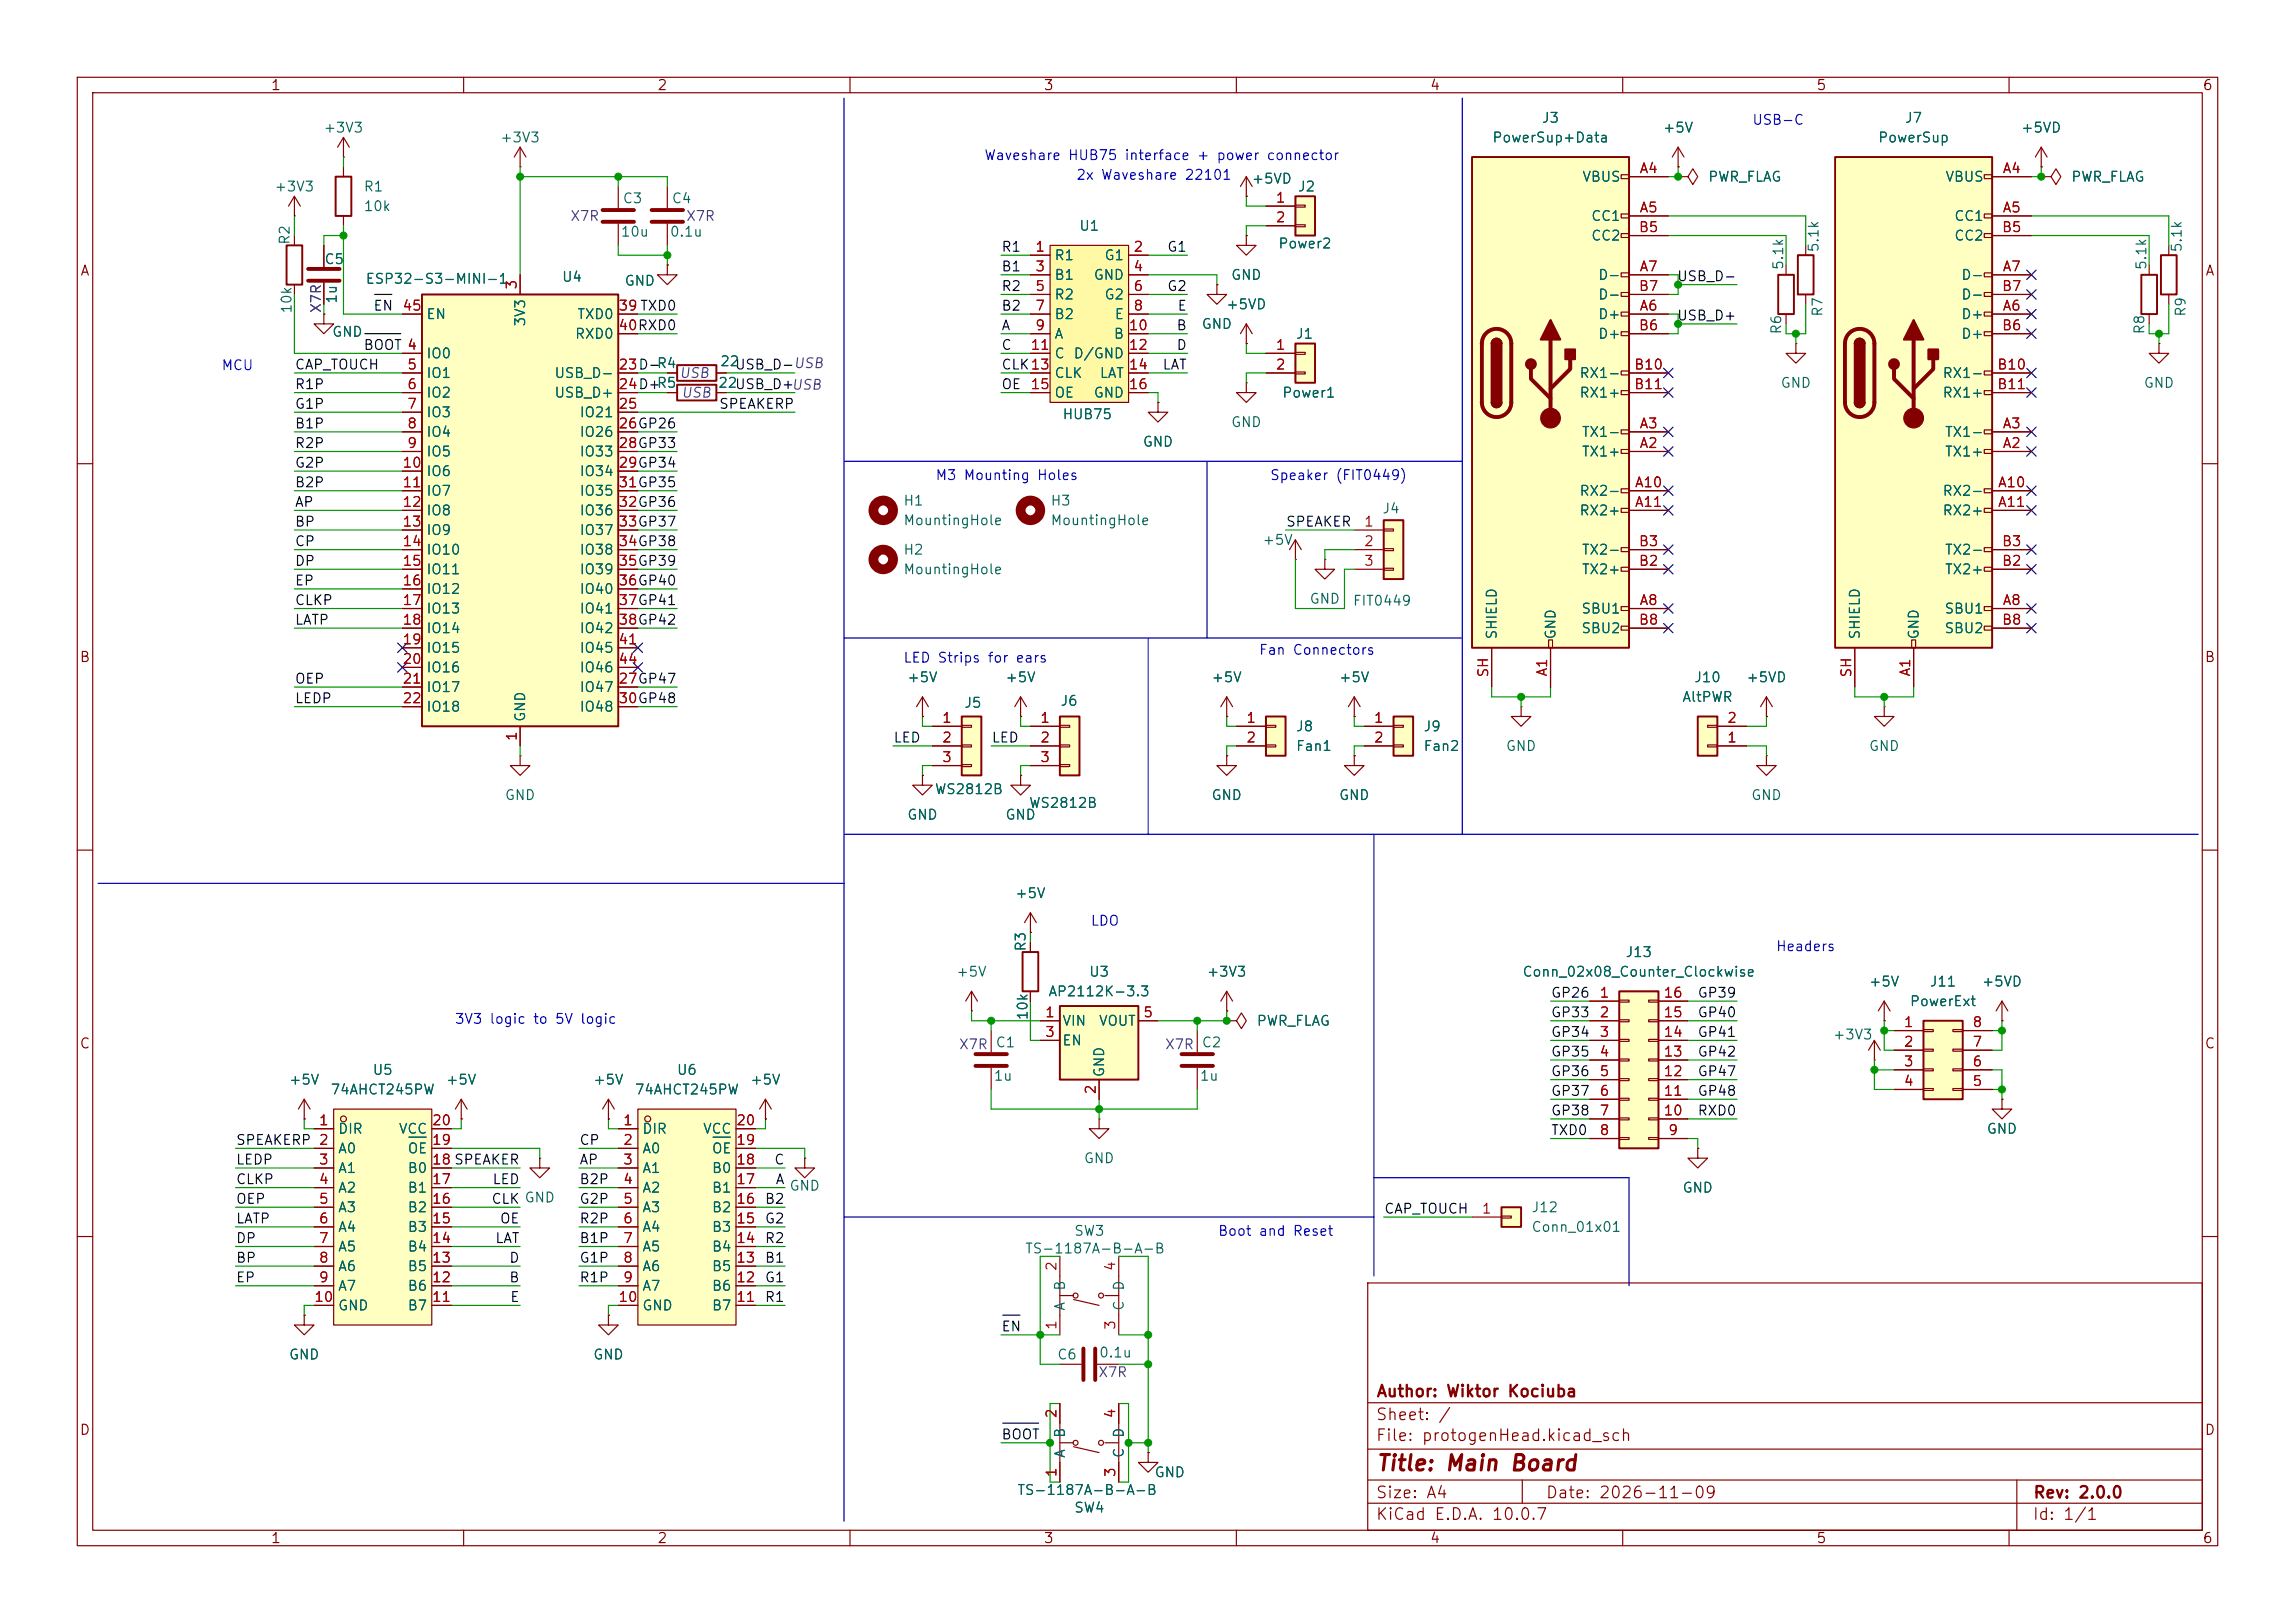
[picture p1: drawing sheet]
<svg xmlns="http://www.w3.org/2000/svg" width="297mm" height="210mm" viewBox="0 0 297 210" stroke-linecap="round" stroke-linejoin="round" font-family="sans-serif">
<defs><g id="words">
<text font-size="2" fill="#840000" x="178" y="190.8">Title: Main Board</text>
<g font-size="1.5" fill="#840000">
<text x="178" y="184.1">Sheet: /</text>
<text x="178" y="181.1">Author: Wiktor Kociuba</text>
<text x="178" y="186.8">File: protogenHead.kicad_sch</text>
<text x="178" y="197">KiCad E.D.A. 10.0.7</text>
<text x="178" y="194.2">Size: A4</text>
<text x="200" y="194.2">Date: 2026-11-09</text>
<text x="263" y="197">Id: 1/1</text>
<text x="263" y="194.2">Rev: 2.0.0</text>
</g>
<g font-size="1.3" fill="#840000">
<text x="35" y="12">1</text>
<text x="85" y="12">2</text>
<text x="135" y="12">3</text>
<text x="185" y="12">4</text>
<text x="235" y="12">5</text>
<text x="285" y="12">6</text>
<text x="10.3" y="36">A</text>
<text x="285.3" y="36">A</text>
<text x="10.2" y="86">B</text>
<text x="285.2" y="86">B</text>
<text x="10.2" y="136">C</text>
<text x="285.2" y="136">C</text>
<text x="10.2" y="186">D</text>
<text x="285.2" y="186">D</text>
<text x="35" y="200">1</text>
<text x="85" y="200">2</text>
<text x="135" y="200">3</text>
<text x="185" y="200">4</text>
<text x="235" y="200">5</text>
<text x="285" y="200">6</text>
</g>
<g font-size="1.3" fill="#006464">
<text x="41.8" y="17.5">+3V3</text>
<text x="199.4" y="16.2">J3</text>
<text x="215.1" y="17.5">+5V</text>
<text x="246.4" y="16.2">J7</text>
<text x="261.5" y="17.5">+5VD</text>
<text x="64.6" y="18.7">+3V3</text>
<text x="193" y="18.7">PowerSup+Data</text>
<text x="204.7" y="23.8">VBUS</text>
<text x="221" y="23.8">PWR_FLAG</text>
<text x="243" y="18.7">PowerSup</text>
<text x="251.7" y="23.8">VBUS</text>
<text x="268" y="23.8">PWR_FLAG</text>
<text x="35.4" y="25.1">+3V3</text>
<text x="47" y="25.1">R1</text>
<text x="47" y="27.6">10k</text>
<text x="80.5" y="26.6">C3</text>
<text x="86.9" y="26.6">C4</text>
<text x="161.9" y="24.1">+5VD</text>
<text x="167.9" y="25.1">J2</text>
<text x="205.8" y="28.9">CC1</text>
<text x="252.8" y="28.9">CC1</text>
<text x="37.8" y="31.8" transform="rotate(-90 37.8 31.8)">R2</text>
<text x="41.9" y="34.5">C5</text>
<text x="80.2" y="30.9">10u</text>
<text x="86.6" y="30.9">0.1u</text>
<text x="136.4" y="34">R1</text>
<text x="139.6" y="30.2">U1</text>
<text x="142.8" y="34">G1</text>
<text x="165.3" y="32.5">Power2</text>
<text x="205.8" y="31.4">CC2</text>
<text x="231.1" y="35" transform="rotate(-90 231.1 35)">5.1k</text>
<text x="235.7" y="32.7" transform="rotate(-90 235.7 32.7)">5.1k</text>
<text x="252.8" y="31.4">CC2</text>
<text x="278.1" y="35" transform="rotate(-90 278.1 35)">5.1k</text>
<text x="282.6" y="32.7" transform="rotate(-90 282.6 32.7)">5.1k</text>
<text x="38" y="40.7" transform="rotate(-90 38 40.7)">10k</text>
<text x="43.9" y="39.4" transform="rotate(-90 43.9 39.4)">1u</text>
<text x="47.2" y="37">ESP32-S3-MINI-1</text>
<text x="55.1" y="41.6">EN</text>
<text x="72.6" y="36.8">U4</text>
<text x="74.6" y="41.6">TXD0</text>
<text x="80.7" y="37.3">GND</text>
<text x="136.4" y="36.5">B1</text>
<text x="136.4" y="39.1">R2</text>
<text x="136.4" y="41.6">B2</text>
<text x="141.4" y="36.5">GND</text>
<text x="142.8" y="39.1">G2</text>
<text x="144.2" y="41.6">E</text>
<text x="158.6" y="40.3">+5VD</text>
<text x="159.2" y="36.5">GND</text>
<text x="206.7" y="41.6">D+</text>
<text x="206.7" y="36.5">D-</text>
<text x="206.7" y="39.1">D-</text>
<text x="236.2" y="41.1" transform="rotate(-90 236.2 41.1)">R7</text>
<text x="253.7" y="41.6">D+</text>
<text x="253.7" y="36.5">D-</text>
<text x="253.7" y="39.1">D-</text>
<text x="283.2" y="41.1" transform="rotate(-90 283.2 41.1)">R9</text>
<text x="42.9" y="43.9">GND</text>
<text x="55.1" y="46.7">IO0</text>
<text x="68.3" y="42.3" transform="rotate(-90 68.3 42.3)">3V3</text>
<text x="74.3" y="44.1">RXD0</text>
<text x="84.9" y="48">R4</text>
<text x="93.1" y="47.7">22</text>
<text x="136.4" y="44.1">A</text>
<text x="136.4" y="46.7">C</text>
<text x="138.8" y="46.7">D/GND</text>
<text x="144" y="44.1">B</text>
<text x="155.4" y="42.9">GND</text>
<text x="167.6" y="44.1">J1</text>
<text x="206.7" y="44.1">D+</text>
<text x="230.8" y="43.4" transform="rotate(-90 230.8 43.4)">R6</text>
<text x="253.7" y="44.1">D+</text>
<text x="277.8" y="43.4" transform="rotate(-90 277.8 43.4)">R8</text>
<text x="55.1" y="49.2">IO1</text>
<text x="55.1" y="51.8">IO2</text>
<text x="71.7" y="49.2">USB_D-</text>
<text x="71.7" y="51.8">USB_D+</text>
<text x="84.9" y="50.5">R5</text>
<text x="92.8" y="50.5">22USB_D+USB</text>
<text x="92.8" y="50.5">22</text>
<text x="136.4" y="49.2">CLK</text>
<text x="136.4" y="51.8">OE</text>
<text x="141.4" y="51.8">GND</text>
<text x="142.2" y="49.2">LAT</text>
<text x="165.8" y="51.8">Power1</text>
<text x="204.3" y="49.2">RX1-</text>
<text x="204.3" y="51.8">RX1+</text>
<text x="230.3" y="50.5">GND</text>
<text x="251.3" y="49.2">RX1-</text>
<text x="251.3" y="51.8">RX1+</text>
<text x="277.3" y="50.5">GND</text>
<text x="55.1" y="54.3">IO3</text>
<text x="55.1" y="56.8">IO4</text>
<text x="55.1" y="59.4">IO5</text>
<text x="74.9" y="54.3">IO21</text>
<text x="74.9" y="56.8">IO26</text>
<text x="74.9" y="59.4">IO33</text>
<text x="137.4" y="54.6">HUB75</text>
<text x="147.8" y="58.1">GND</text>
<text x="159.2" y="55.6">GND</text>
<text x="204.6" y="59.4">TX1+</text>
<text x="204.6" y="56.8">TX1-</text>
<text x="251.6" y="59.4">TX1+</text>
<text x="251.6" y="56.8">TX1-</text>
<text x="55.1" y="61.9">IO6</text>
<text x="55.1" y="64.5">IO7</text>
<text x="74.9" y="61.9">IO34</text>
<text x="74.9" y="64.5">IO35</text>
<text x="116.8" y="65.7">H1</text>
<text x="135.9" y="65.7">H3</text>
<text x="204.3" y="64.5">RX2-</text>
<text x="251.3" y="64.5">RX2-</text>
<text x="55.1" y="67">IO8</text>
<text x="55.1" y="69.5">IO9</text>
<text x="74.9" y="67">IO36</text>
<text x="74.9" y="69.5">IO37</text>
<text x="116.8" y="68.3">MountingHole</text>
<text x="135.9" y="68.3">MountingHole</text>
<text x="163.3" y="70.8">+5V</text>
<text x="178.8" y="66.7">J4</text>
<text x="204.3" y="67">RX2+</text>
<text x="251.3" y="67">RX2+</text>
<text x="55.1" y="72.1">IO10</text>
<text x="55.1" y="74.6">IO11</text>
<text x="55.1" y="77.2">IO12</text>
<text x="74.9" y="72.1">IO38</text>
<text x="74.9" y="74.6">IO39</text>
<text x="74.9" y="77.2">IO40</text>
<text x="116.8" y="72.1">H2</text>
<text x="116.8" y="74.6">MountingHole</text>
<text x="204.6" y="74.6">TX2+</text>
<text x="204.6" y="72.1">TX2-</text>
<text x="251.6" y="74.6">TX2+</text>
<text x="251.6" y="72.1">TX2-</text>
<text x="55.1" y="79.7">IO13</text>
<text x="55.1" y="82.2">IO14</text>
<text x="74.9" y="79.7">IO41</text>
<text x="74.9" y="82.2">IO42</text>
<text x="169.4" y="78.4">GND</text>
<text x="175" y="78.7">FIT0449</text>
<text x="194" y="82.8" transform="rotate(-90 194 82.8)">SHIELD</text>
<text x="201.6" y="82.8" transform="rotate(-90 201.6 82.8)">GND</text>
<text x="204.6" y="79.7">SBU1</text>
<text x="204.6" y="82.2">SBU2</text>
<text x="241" y="82.8" transform="rotate(-90 241 82.8)">SHIELD</text>
<text x="248.6" y="82.8" transform="rotate(-90 248.6 82.8)">GND</text>
<text x="251.5" y="79.7">SBU1</text>
<text x="251.5" y="82.2">SBU2</text>
<text x="55.1" y="84.8">IO15</text>
<text x="55.1" y="87.3">IO16</text>
<text x="55.1" y="89.9">IO17</text>
<text x="74.9" y="89.9">IO47</text>
<text x="74.9" y="84.8">IO45</text>
<text x="74.9" y="87.3">IO46</text>
<text x="117.3" y="88.6">+5V</text>
<text x="130" y="88.6">+5V</text>
<text x="156.7" y="88.6">+5V</text>
<text x="173.2" y="88.6">+5V</text>
<text x="219.2" y="88.6">J10</text>
<text x="225.9" y="88.6">+5VD</text>
<text x="55.1" y="92.4">IO18</text>
<text x="68.3" y="93.5" transform="rotate(-90 68.3 93.5)">GND</text>
<text x="74.9" y="92.4">IO48</text>
<text x="124.7" y="91.9">J5</text>
<text x="137.1" y="91.6">J6</text>
<text x="167.6" y="94.9">J8</text>
<text x="184.1" y="94.9">J9</text>
<text x="217.6" y="91.1">AltPWR</text>
<text x="167.6" y="97.5">Fan1</text>
<text x="184.1" y="97.5">Fan2</text>
<text x="194.8" y="97.5">GND</text>
<text x="241.8" y="97.5">GND</text>
<text x="65.2" y="103.8">GND</text>
<text x="117.3" y="106.4">GND</text>
<text x="120.9" y="103.1">WS2812B</text>
<text x="130" y="106.4">GND</text>
<text x="133.1" y="104.8">WS2812B</text>
<text x="156.7" y="103.8">GND</text>
<text x="173.2" y="103.8">GND</text>
<text x="226.5" y="103.8">GND</text>
<text x="131.3" y="116.5">+5V</text>
<text x="133" y="123.2" transform="rotate(-90 133 123.2)">R3</text>
<text x="210.3" y="124.2">J13</text>
<text x="123.7" y="126.7">+5V</text>
<text x="135.6" y="129.2">AP2112K-3.3</text>
<text x="140.8" y="126.7">U3</text>
<text x="156.1" y="126.7">+3V3</text>
<text x="196.9" y="126.7">Conn_02x08_Counter_Clockwise</text>
<text x="241.8" y="128">+5V</text>
<text x="247.1" y="130.5">PowerExt</text>
<text x="249.6" y="128">J11</text>
<text x="256.4" y="128">+5VD</text>
<text x="128.8" y="135.8">C1</text>
<text x="133.3" y="132.1" transform="rotate(-90 133.3 132.1)">10k</text>
<text x="137.4" y="133">VIN</text>
<text x="137.4" y="135.6">EN</text>
<text x="142.1" y="133">VOUT</text>
<text x="155.4" y="135.8">C2</text>
<text x="162.5" y="133">PWR_FLAG</text>
<text x="237.1" y="134.8">+3V3</text>
<text x="37.3" y="140.7">+5V</text>
<text x="42.7" y="141.9">74AHCT245PW</text>
<text x="48.1" y="139.4">U5</text>
<text x="57.6" y="140.7">+5V</text>
<text x="76.7" y="140.7">+5V</text>
<text x="82.1" y="141.9">74AHCT245PW</text>
<text x="87.5" y="139.4">U6</text>
<text x="97" y="140.7">+5V</text>
<text x="128.5" y="140.2">1u</text>
<text x="143.2" y="139.5" transform="rotate(-90 143.2 139.5)">GND</text>
<text x="155.2" y="140.2">1u</text>
<text x="43.7" y="147">DIR</text>
<text x="43.7" y="149.6">A0</text>
<text x="51.5" y="147">VCC</text>
<text x="52.7" y="149.6">OE</text>
<text x="83" y="147">DIR</text>
<text x="83" y="149.6">A0</text>
<text x="90.9" y="147">VCC</text>
<text x="92" y="149.6">OE</text>
<text x="257" y="147">GND</text>
<text x="43.7" y="152.1">A1</text>
<text x="43.7" y="154.6">A2</text>
<text x="52.7" y="154.6">B1</text>
<text x="52.7" y="152.1">B0</text>
<text x="83" y="152.1">A1</text>
<text x="83" y="154.6">A2</text>
<text x="92" y="154.6">B1</text>
<text x="92" y="152.1">B0</text>
<text x="102.1" y="154.4">GND</text>
<text x="140.2" y="150.8">GND</text>
<text x="217.6" y="154.6">GND</text>
<text x="43.7" y="157.2">A3</text>
<text x="43.7" y="159.7">A4</text>
<text x="52.7" y="159.7">B3</text>
<text x="52.7" y="157.2">B2</text>
<text x="83" y="157.2">A3</text>
<text x="83" y="159.7">A4</text>
<text x="92" y="159.7">B3</text>
<text x="92" y="157.2">B2</text>
<text x="138.9" y="160.2">SW3</text>
<text x="198.1" y="157.2">J12</text>
<text x="198.1" y="159.7">Conn_01x01</text>
<text x="43.7" y="162.3">A5</text>
<text x="43.7" y="164.8">A6</text>
<text x="43.7" y="167.3">A7</text>
<text x="52.7" y="167.3">B6</text>
<text x="52.7" y="164.8">B5</text>
<text x="52.7" y="162.3">B4</text>
<text x="83" y="162.3">A5</text>
<text x="83" y="164.8">A6</text>
<text x="83" y="167.3">A7</text>
<text x="92" y="167.3">B6</text>
<text x="92" y="164.8">B5</text>
<text x="92" y="162.3">B4</text>
<text x="132.6" y="162.5">TS-1187A-B-A-B</text>
<text x="138.1" y="167.1" transform="rotate(-90 138.1 167.1)">B</text>
<text x="145.7" y="167.1" transform="rotate(-90 145.7 167.1)">D</text>
<text x="43.7" y="169.9">GND</text>
<text x="52.7" y="169.9">B7</text>
<text x="83" y="169.9">GND</text>
<text x="92" y="169.9">B7</text>
<text x="138.1" y="169.7" transform="rotate(-90 138.1 169.7)">A</text>
<text x="145.7" y="169.7" transform="rotate(-90 145.7 169.7)">C</text>
<text x="37.3" y="176.2">GND</text>
<text x="76.7" y="176.2">GND</text>
<text x="136.7" y="176.2">C6</text>
<text x="142.1" y="176">0.1u</text>
<text x="138.1" y="188.7" transform="rotate(-90 138.1 188.7)">A</text>
<text x="138.1" y="186.2" transform="rotate(-90 138.1 186.2)">B</text>
<text x="145.7" y="188.7" transform="rotate(-90 145.7 188.7)">C</text>
<text x="145.7" y="186.2" transform="rotate(-90 145.7 186.2)">D</text>
<text x="149.3" y="191.5">GND</text>
<text x="131.6" y="193.7">TS-1187A-B-A-B</text>
<text x="138.9" y="196">SW4</text>
</g>
<g font-size="1.3" fill="#0000c2">
<text x="226.7" y="16.5">USB-C</text>
<text x="127.3" y="21">Waveshare HUB75 interface + power connector</text>
<text x="139.2" y="23.6">2x Waveshare 22101</text>
<text x="28.6" y="48.2">MCU</text>
<text x="121" y="62.4">M3 Mounting Holes</text>
<text x="164.3" y="62.4">Speaker (FIT0449)</text>
<text x="116.8" y="86.1">LED Strips for ears</text>
<text x="162.8" y="85">Fan Connectors</text>
<text x="141.1" y="120.1">LDO</text>
<text x="229.7" y="123.4">Headers</text>
<text x="58.8" y="132.8">3V3 logic to 5V logic</text>
<text x="157.5" y="160.2">Boot and Reset</text>
</g>
<g font-size="1.3" fill="#a90000">
<text x="212.1" y="22.7">A4</text>
<text x="259.1" y="22.7">A4</text>
<text x="165" y="26.5">1</text>
<text x="165" y="29.1">2</text>
<text x="212.1" y="27.8">A5</text>
<text x="259.1" y="27.8">A5</text>
<text x="133.9" y="32.9">1</text>
<text x="133.9" y="35.4">3</text>
<text x="146.6" y="32.9">2</text>
<text x="146.6" y="35.4">4</text>
<text x="212" y="30.3">B5</text>
<text x="212.1" y="35.4">A7</text>
<text x="259" y="30.3">B5</text>
<text x="259.1" y="35.4">A7</text>
<text x="52" y="40.5">45</text>
<text x="67.2" y="37.6" transform="rotate(-90 67.2 37.6)">3</text>
<text x="79.9" y="40.5">39TXD0</text>
<text x="79.9" y="40.5">39</text>
<text x="133.9" y="38">5</text>
<text x="133.9" y="40.5">7</text>
<text x="146.6" y="38">6</text>
<text x="146.6" y="40.5">8</text>
<text x="212" y="38">B7</text>
<text x="212.1" y="40.5">A6</text>
<text x="259" y="38">B7</text>
<text x="259.1" y="40.5">A6</text>
<text x="52.6" y="45.6">4</text>
<text x="79.9" y="43">40RXD0</text>
<text x="79.9" y="43">40</text>
<text x="133.3" y="45.6">11</text>
<text x="133.9" y="43">9</text>
<text x="146" y="43">10</text>
<text x="146" y="45.6">12</text>
<text x="165" y="45.6">1</text>
<text x="212" y="43">B6</text>
<text x="259" y="43">B6</text>
<text x="52.6" y="48.1">5</text>
<text x="52.6" y="50.7">6</text>
<text x="52.6" y="53.2">7</text>
<text x="79.9" y="48.1">23D-</text>
<text x="79.9" y="50.7">24D+</text>
<text x="79.9" y="53.2">25</text>
<text x="79.9" y="48.1">23</text>
<text x="79.9" y="50.7">24</text>
<text x="133.3" y="50.7">15</text>
<text x="133.3" y="48.1">13</text>
<text x="146" y="48.1">14</text>
<text x="146" y="50.7">16</text>
<text x="165" y="48.1">2</text>
<text x="211.4" y="48.1">B10</text>
<text x="211.4" y="50.7">B11</text>
<text x="258.4" y="48.1">B10</text>
<text x="258.4" y="50.7">B11</text>
<text x="52.6" y="55.7">8</text>
<text x="52.6" y="58.3">9</text>
<text x="79.9" y="55.7">26GP26</text>
<text x="79.9" y="58.3">28GP33</text>
<text x="79.9" y="55.7">26</text>
<text x="79.9" y="58.3">28</text>
<text x="212.1" y="58.3">A2</text>
<text x="212.1" y="55.7">A3</text>
<text x="259.1" y="58.3">A2</text>
<text x="259.1" y="55.7">A3</text>
<text x="52" y="60.8">10</text>
<text x="52" y="63.4">11</text>
<text x="52" y="65.9">12</text>
<text x="79.9" y="60.8">29GP34</text>
<text x="79.9" y="63.4">31GP35</text>
<text x="79.9" y="65.9">32GP36</text>
<text x="79.9" y="60.8">29</text>
<text x="79.9" y="63.4">31</text>
<text x="79.9" y="65.9">32</text>
<text x="211.5" y="63.4">A10</text>
<text x="211.5" y="65.9">A11</text>
<text x="258.5" y="63.4">A10</text>
<text x="258.5" y="65.9">A11</text>
<text x="52" y="68.4">13</text>
<text x="52" y="71">14</text>
<text x="79.9" y="68.4">33GP37</text>
<text x="79.9" y="71">34GP38</text>
<text x="79.9" y="68.4">33</text>
<text x="79.9" y="71">34</text>
<text x="176.4" y="68.4">1</text>
<text x="176.4" y="71">2</text>
<text x="212" y="71">B3</text>
<text x="259" y="71">B3</text>
<text x="52" y="73.5">15</text>
<text x="52" y="76.1">16</text>
<text x="79.9" y="73.5">35GP39</text>
<text x="79.9" y="76.1">36GP40</text>
<text x="79.9" y="73.5">35</text>
<text x="79.9" y="76.1">36</text>
<text x="176.4" y="73.5">3</text>
<text x="212" y="73.5">B2</text>
<text x="259" y="73.5">B2</text>
<text x="52" y="78.6">17</text>
<text x="52" y="81.1">18</text>
<text x="52" y="83.7">19</text>
<text x="79.9" y="78.6">37GP41</text>
<text x="79.9" y="81.1">38GP42</text>
<text x="79.9" y="83.7">41</text>
<text x="79.9" y="78.6">37</text>
<text x="79.9" y="81.1">38</text>
<text x="212" y="81.1">B8</text>
<text x="212.1" y="78.6">A8</text>
<text x="259" y="81.1">B8</text>
<text x="259.1" y="78.6">A8</text>
<text x="52" y="86.2">20</text>
<text x="52" y="88.8">21</text>
<text x="79.9" y="88.8">27GP47</text>
<text x="79.9" y="86.2">44</text>
<text x="79.9" y="88.8">27</text>
<text x="192.9" y="87.8" transform="rotate(-90 192.9 87.8)">SH</text>
<text x="200.5" y="87.6" transform="rotate(-90 200.5 87.6)">A1</text>
<text x="239.9" y="87.8" transform="rotate(-90 239.9 87.8)">SH</text>
<text x="247.5" y="87.6" transform="rotate(-90 247.5 87.6)">A1</text>
<text x="52" y="91.3">22</text>
<text x="67.2" y="96" transform="rotate(-90 67.2 96)">1</text>
<text x="79.9" y="91.3">30GP48</text>
<text x="79.9" y="91.3">30</text>
<text x="121.8" y="93.8">1</text>
<text x="134.5" y="93.8">1</text>
<text x="161.2" y="93.8">1</text>
<text x="177.7" y="93.8">1</text>
<text x="223.4" y="93.8">2</text>
<text x="121.8" y="96.4">2</text>
<text x="121.8" y="98.9">3</text>
<text x="134.5" y="96.4">2</text>
<text x="134.5" y="98.9">3</text>
<text x="161.2" y="96.4">2</text>
<text x="177.7" y="96.4">2</text>
<text x="223.4" y="96.4">1</text>
<text x="135.2" y="131.9">1</text>
<text x="147.9" y="131.9">5</text>
<text x="206.9" y="129.4">1</text>
<text x="206.9" y="131.9">2</text>
<text x="215.2" y="131.9">15</text>
<text x="215.2" y="129.4">16</text>
<text x="135.2" y="134.5">3</text>
<text x="206.9" y="134.5">3</text>
<text x="206.9" y="137">4</text>
<text x="215.2" y="137">13</text>
<text x="215.2" y="134.5">14</text>
<text x="246.3" y="133.2">1</text>
<text x="246.3" y="135.8">2</text>
<text x="255.2" y="135.8">7</text>
<text x="255.2" y="133.2">8</text>
<text x="142.1" y="141.7" transform="rotate(-90 142.1 141.7)">2</text>
<text x="206.9" y="139.6">5</text>
<text x="206.9" y="142.1">6</text>
<text x="215.2" y="142.1">11</text>
<text x="215.2" y="139.6">12</text>
<text x="246.3" y="138.3">3</text>
<text x="246.3" y="140.8">4</text>
<text x="255.2" y="140.8">5</text>
<text x="255.2" y="138.3">6</text>
<text x="41.2" y="145.9">1</text>
<text x="41.2" y="148.5">2</text>
<text x="55.8" y="148.5">19</text>
<text x="55.8" y="145.9">20</text>
<text x="80.5" y="145.9">1</text>
<text x="80.5" y="148.5">2</text>
<text x="95.2" y="148.5">19</text>
<text x="95.2" y="145.9">20</text>
<text x="206.9" y="144.6">7</text>
<text x="206.9" y="147.2">8</text>
<text x="215.2" y="144.6">10</text>
<text x="215.8" y="147.2">9</text>
<text x="41.2" y="151">3</text>
<text x="41.2" y="153.5">4</text>
<text x="55.8" y="153.5">17</text>
<text x="55.8" y="151">18 SPEAKER</text>
<text x="55.8" y="151">18</text>
<text x="80.5" y="151">3</text>
<text x="80.5" y="153.5">4</text>
<text x="95.2" y="153.5">17</text>
<text x="95.2" y="151">18</text>
<text x="41.2" y="156.1">5</text>
<text x="41.2" y="158.6">6</text>
<text x="41.2" y="161.2">7</text>
<text x="55.8" y="161.2">14</text>
<text x="55.8" y="158.6">15</text>
<text x="55.8" y="156.1">16</text>
<text x="80.5" y="156.1">5</text>
<text x="80.5" y="158.6">6</text>
<text x="80.5" y="161.2">7</text>
<text x="95.2" y="161.2">14</text>
<text x="95.2" y="158.6">15</text>
<text x="95.2" y="156.1">16</text>
<text x="191.7" y="157.3">1</text>
<text x="41.2" y="163.7">8</text>
<text x="41.2" y="166.2">9</text>
<text x="55.8" y="166.2">12</text>
<text x="55.8" y="163.7">13</text>
<text x="80.5" y="163.7">8</text>
<text x="80.5" y="166.2">9</text>
<text x="95.2" y="166.2">12</text>
<text x="95.2" y="163.7">13</text>
<text x="137" y="164.6" transform="rotate(-90 137 164.6)">2</text>
<text x="144.6" y="164.6" transform="rotate(-90 144.6 164.6)">4</text>
<text x="40.6" y="168.8">10</text>
<text x="55.8" y="168.8">11</text>
<text x="79.9" y="168.8">10</text>
<text x="95.2" y="168.8">11</text>
<text x="137" y="172.2" transform="rotate(-90 137 172.2)">1</text>
<text x="144.6" y="172.2" transform="rotate(-90 144.6 172.2)">3</text>
<text x="137" y="183.6" transform="rotate(-90 137 183.6)">2</text>
<text x="144.6" y="183.6" transform="rotate(-90 144.6 183.6)">4</text>
<text x="137" y="191.2" transform="rotate(-90 137 191.2)">1</text>
<text x="144.6" y="191.2" transform="rotate(-90 144.6 191.2)">3</text>
</g>
<g font-size="1.3" fill="#840084">
<text x="73.7" y="28.9">X7R</text>
<text x="88.7" y="28.9">X7R</text>
<text x="41.9" y="40.6" transform="rotate(-90 41.9 40.6)">X7R</text>
<text x="87.8" y="49.2">USB</text>
<text x="88.1" y="51.8">USB</text>
<text x="124" y="136.1">X7R</text>
<text x="150.7" y="136.1">X7R</text>
<text x="142" y="178.5">X7R</text>
</g>
<g font-size="1.3" fill="#0f0f0f">
<text x="129.5" y="35.4">B1</text>
<text x="129.5" y="32.9">R1</text>
<text x="151" y="32.9">G1</text>
<text x="48.2" y="40.5">EN</text>
<text x="129.5" y="38">R2</text>
<text x="129.5" y="40.5">B2</text>
<text x="151" y="38">G2</text>
<text x="152.3" y="40.5">E</text>
<text x="216.9" y="36.7">USB_D-</text>
<text x="216.9" y="41.8">USB_D+</text>
<text x="47" y="45.6">BOOT 4</text>
<text x="129.5" y="43.1">A</text>
<text x="129.5" y="45.6">C</text>
<text x="152.2" y="45.6">D</text>
<text x="152.2" y="43.1">B</text>
<text x="38.1" y="53.2">G1P</text>
<text x="38.1" y="48.1">CAP_TOUCH</text>
<text x="38.1" y="50.7">R1P</text>
<text x="93" y="53.2">SPEAKERP</text>
<text x="95" y="48.1">USB_D-USB</text>
<text x="129.5" y="48.1">CLK13</text>
<text x="129.5" y="50.7">OE</text>
<text x="150.4" y="48.1">LAT</text>
<text x="38.1" y="55.8">B1P</text>
<text x="38.1" y="58.3">R2P</text>
<text x="38.1" y="60.8">G2P</text>
<text x="38.1" y="65.9">AP</text>
<text x="38.1" y="63.4">B2P</text>
<text x="38.1" y="71">CP</text>
<text x="38.1" y="68.5">BP</text>
<text x="166.3" y="68.5">SPEAKER</text>
<text x="38.1" y="76.1">EP</text>
<text x="38.1" y="73.5">DP</text>
<text x="38.1" y="81.2">LATP</text>
<text x="38.1" y="78.6">CLKP</text>
<text x="38.1" y="88.8">OEP</text>
<text x="38.1" y="91.3">LEDP</text>
<text x="115.5" y="96.4">LED</text>
<text x="128.2" y="96.4">LED</text>
<text x="200.6" y="129.4">GP26</text>
<text x="200.6" y="132">GP33</text>
<text x="219.6" y="129.4">GP39</text>
<text x="219.6" y="132">GP40</text>
<text x="200.6" y="137">GP35</text>
<text x="200.6" y="134.5">GP34</text>
<text x="219.6" y="137">GP42</text>
<text x="219.6" y="134.5">GP41</text>
<text x="200.6" y="139.6">GP36</text>
<text x="200.6" y="142.1">GP37</text>
<text x="219.6" y="139.6">GP47</text>
<text x="219.6" y="142.1">GP48</text>
<text x="30.5" y="148.5">SPEAKERP 2</text>
<text x="74.9" y="148.5">CP</text>
<text x="200.6" y="147.2">TXD0</text>
<text x="200.6" y="144.7">GP38</text>
<text x="219.6" y="144.7">RXD0</text>
<text x="30.5" y="151">LEDP</text>
<text x="30.5" y="153.5">CLKP</text>
<text x="63.6" y="153.5">LED</text>
<text x="74.9" y="153.5">B2P</text>
<text x="74.9" y="151">AP</text>
<text x="100.1" y="151">C</text>
<text x="100.3" y="153.5">A</text>
<text x="30.5" y="158.6">LATP</text>
<text x="30.5" y="161.2">DP</text>
<text x="30.5" y="156.1">OEP</text>
<text x="63.5" y="156.1">CLK GND</text>
<text x="64" y="161.2">LAT</text>
<text x="64.6" y="158.6">OE</text>
<text x="74.9" y="158.6">R2P</text>
<text x="74.9" y="156.1">G2P</text>
<text x="74.9" y="161.2">B1P</text>
<text x="98.9" y="158.6">G2</text>
<text x="98.9" y="161.2">R2</text>
<text x="98.9" y="156.1">B2</text>
<text x="179" y="157.4">CAP_TOUCH</text>
<text x="30.5" y="166.2">EP</text>
<text x="30.5" y="163.7">BP</text>
<text x="65.8" y="163.7">D</text>
<text x="65.8" y="166.2">B</text>
<text x="74.9" y="166.2">R1P</text>
<text x="74.9" y="163.7">G1P</text>
<text x="98.9" y="163.7">B1</text>
<text x="98.9" y="166.2">G1</text>
<text x="65.9" y="168.8">E</text>
<text x="98.9" y="168.8">R1</text>
<text x="129.5" y="172.6">EN</text>
<text x="129.5" y="186.6">BOOT</text>
</g>
</g></defs>
<g fill="none" stroke="#840000" stroke-width=".15">
<path d="M10 10h277v190h-277zM12 12h273v186h-273zM60 10v2M110 10v2M160 10v2M210 10v2M260 10v2M161.3 49.5v1.3h1.3l-1.3 1.3-1.3-1.3h1.3M161.3 49.5h.1M10 60h2M285 60h2M10 110h2"/>
<path d="M285 110h2M10 160h2M177 166h108v32h-108zM285 160h2M60 198v2M110 198v2M160 198v2M177 194.5h108M177 191.5h108M177 187.5h108M177 181.5h108M197 191.5v3"/>
<path d="M210 198v2M260 198v2M261 191.5v6.5"/>
</g>
<path d="M137.2 92.7h2.5v7.6h-2.5z" fill="#ffffc2"/>
<path d="M137.2 92.7h2.5v7.6h-2.5z" fill="none" stroke="#840000" stroke-width=".25"/>
<g fill="none" stroke="#840000" stroke-width=".15">
<path d="M119.4 92.7h.1M119.4 90.2l-.8 1.2M119.4 90.2l.7 1.2M119.4 90.2v2.5M132.1 92.7h.1M132.1 90.2l-.8 1.2M132.1 90.2l.7 1.2M132.1 90.2v2.5M133.3 94h3.9M133.3 96.5h3.9M133.3 99.1h3.9M137.2 93.9h1.2v.2h-1.2z"/>
<path d="M137.2 96.4h1.2v.2h-1.2zM137.2 98.9h1.2v.3h-1.2z"/>
</g>
<path d="M124.5 92.7h2.5v7.6h-2.5z" fill="#ffffc2"/>
<path d="M124.5 92.7h2.5v7.6h-2.5z" fill="none" stroke="#840000" stroke-width=".25"/>
<path d="M161.3 30.5v1.3h1.3l-1.3 1.2-1.3-1.2h1.3M161.3 30.5h.1M120.6 94h3.9M120.6 96.5h3.9M120.6 99.1h3.9M124.5 93.9h1.2v.2h-1.2zM124.5 96.4h1.2v.2h-1.2zM124.5 98.9h1.2v.3h-1.2z" fill="none" stroke="#840000" stroke-width=".15"/>
<path d="M179.1 67.3h2.5v7.6h-2.5z" fill="#ffffc2"/>
<path d="M179.1 67.3h2.5v7.6h-2.5z" fill="none" stroke="#840000" stroke-width=".25"/>
<g fill="none" stroke="#840000" stroke-width=".15">
<path d="M161.3 25.4h.1M161.3 22.9l-.8 1.2M161.3 22.9l.8 1.2M161.3 22.9v2.5M167.6 72.4h.1M167.6 69.9l-.7 1.2M167.6 69.9l.8 1.2M167.6 69.9v2.5M175.3 68.6h3.8M175.3 71.1h3.8M175.3 73.7h3.8M179.1 68.5h1.2v.2h-1.2z"/>
<path d="M179.1 71h1.2v.2h-1.2zM179.1 73.5h1.2v.3h-1.2z"/>
</g>
<path d="M167.6 25.4h2.6v5.1h-2.6z" fill="#ffffc2"/>
<path d="M167.6 25.4h2.6v5.1h-2.6z" fill="none" stroke="#840000" stroke-width=".25"/>
<g fill="none" stroke="#840000" stroke-width=".15">
<path d="M157.5 36.8v1.3h1.2l-1.2 1.3-1.3-1.3h1.3M157.5 36.8h.1M163.8 26.7h3.8M163.8 29.2h3.8M167.6 26.5h1.3v.3h-1.3zM167.6 29.1h1.3v.2h-1.3zM161.3 44.5h.1M161.3 41.9l-.8 1.3M161.3 41.9l.8 1.3M161.3 41.9v2.6M171.4 72.4v1.3h1.3l-1.3 1.2-1.2-1.2h1.2M171.4 72.4h.1"/>
<path d="M104.1 149.9v1.2h1.3l-1.3 1.3-1.2-1.3h1.2M104.1 149.9h.1"/>
</g>
<circle cx="133.3" cy="66" r="1.27" fill="none" stroke="#840000" stroke-width="1.3"/>
<path d="M167.6 44.5h2.6v5h-2.6z" fill="#ffffc2"/>
<path d="M167.6 44.5h2.6v5h-2.6z" fill="none" stroke="#840000" stroke-width=".25"/>
<path d="M41.9 40.6v1.3h1.3l-1.3 1.3-1.3-1.3h1.3M41.9 40.6h.1M163.8 45.7h3.8M163.8 48.3h3.8M167.6 45.6h1.3v.2h-1.3zM167.6 48.1h1.3v.3h-1.3zM279.4 44.5v1.2h1.3l-1.3 1.3-1.3-1.3h1.3M279.4 44.5h.1M243.8 91.4v1.3h1.3l-1.3 1.3-1.2-1.3h1.2M243.8 91.4h.1" fill="none" stroke="#840000" stroke-width=".15"/>
<path d="M135.9 31.8h10.1v20.3h-10.1z" fill="#fff9a5"/>
<g fill="none" stroke="#840000" stroke-width=".15">
<path d="M133.3 33h2.6M133.3 35.6h2.6M133.3 38.1h2.6M135.9 31.8h10.1v20.3h-10.1zM146 33h2.6M146 35.6h2.6M146 38.1h2.6M133.3 40.6h2.6M133.3 43.2h2.6M133.3 45.7h2.6M133.3 48.3h2.6M133.3 50.8h2.6"/>
<path d="M146 40.6h2.6M146 43.2h2.6M146 45.7h2.6M146 48.3h2.6M146 50.8h2.6M259.1 142.2v1.3h1.2l-1.2 1.3-1.3-1.3h1.3M259.1 142.2h.1M137.2 162.6v10.1M137.2 167.6h1.7M137.2 176.5h2.8M138.9 168.2l3.3 .7M142 176.5h2.8"/>
<path d="M143 167.6h1.8M144.8 162.6v10.1"/>
<circle cx="139.2" cy="167.6" r=".32"/>
<circle cx="142.5" cy="167.6" r=".32"/>
</g>
<path d="M140.2 174.5v4.1M141.7 174.5v4.1" fill="none" stroke="#840000" stroke-width=".51"/>
<path d="M54.6 38.1h25.4v55.9h-25.4z" fill="#ffffc2"/>
<path d="M54.6 38.1h25.4v55.9h-25.4zM230.1 35.6h2.1v5h-2.1z" fill="none" stroke="#840000" stroke-width=".25"/>
<g fill="none" stroke="#840000" stroke-width=".15">
<path d="M67.3 35.6v2.5M231.1 34.3v1.3M52.1 45.7h2.5M52.1 48.3h2.5M52.1 50.8h2.5M52.1 53.3h2.5M52.1 55.9h2.5M52.1 58.4h2.5M52.1 40.6h2.5M80 48.3h2.5M80 50.8h2.5M80 53.3h2.5"/>
<path d="M80 55.9h2.5M80 58.4h2.5M80 40.6h2.5M80 43.2h2.5M231.1 40.6v1.3M52.1 61h2.5M52.1 63.5h2.5M52.1 66h2.5M52.1 68.6h2.5M52.1 71.1h2.5M52.1 73.7h2.5M52.1 76.2h2.5"/>
<path d="M52.1 78.7h2.5M80 61h2.5M80 63.5h2.5M80 66h2.5M80 68.6h2.5M80 71.1h2.5M80 73.7h2.5M80 76.2h2.5M80 78.7h2.5M52.1 81.3h2.5M52.1 83.8h2.5M52.1 86.4h2.5"/>
<path d="M52.1 88.9h2.5M52.1 91.4h2.5M67.3 94v2.5M80 81.3h2.5M80 83.8h2.5M80 86.4h2.5M80 88.9h2.5M80 91.4h2.5M158.7 97.8v1.3h1.3l-1.3 1.2-1.2-1.2h1.2M158.7 97.8h.1M69.8 149.9v1.2h1.3l-1.3 1.3-1.2-1.3h1.2M69.8 149.9h.1"/>
<path d="M219.7 148.6v1.3h1.3l-1.3 1.2-1.3-1.2h1.3M219.7 148.6h.1"/>
</g>
<path d="M219.7 92.7h2.5v5.1h-2.5z" fill="#ffffc2"/>
<path d="M219.7 92.7h2.5v5.1h-2.5z" fill="none" stroke="#840000" stroke-width=".25"/>
<path d="M196.8 91.4v1.3h1.3l-1.3 1.3-1.2-1.3h1.2M196.8 91.4h.1M221 96.4h1.2v.2h-1.2zM221 93.9h1.2v.2h-1.2zM222.2 96.5h3.9M222.2 94h3.9M228.6 92.7h.1M228.6 90.2l-.8 1.2M228.6 90.2l.8 1.2M228.6 90.2v2.5" fill="none" stroke="#840000" stroke-width=".15"/>
<path d="M209.5 128.3h5.1v20.3h-5.1z" fill="#ffffc2"/>
<path d="M37.1 31.8h2v5h-2zM209.5 128.3h5.1v20.3h-5.1z" fill="none" stroke="#840000" stroke-width=".25"/>
<g fill="none" stroke="#840000" stroke-width=".15">
<path d="M264.2 19.1l-.8 1.2M264.2 19.1l.7 1.2M264.2 19.1v2.5M38.1 30.5v1.3M38.1 36.8v1.3M41.9 31.8v2.7M41.9 36.6v2.8M264.2 21.6h.1M158.7 92.7h.1M158.7 90.2l-.7 1.2M158.7 90.2l.8 1.2M158.7 90.2v2.5"/>
<path d="M175.3 97.8v1.3h1.2l-1.2 1.2-1.3-1.2h1.3M175.3 97.8h.1M119.4 100.3v1.3h1.2l-1.2 1.3-1.3-1.3h1.3M119.4 100.3h.1M132.1 100.3v1.3h1.2l-1.2 1.3-1.3-1.3h1.3M132.1 100.3h.1M205.7 129.5h3.8M205.7 132.1h3.8M205.7 134.6h3.8M205.7 137.2h3.8M205.7 139.7h3.8M209.5 129.4h1.3v.3h-1.3z"/>
<path d="M209.5 132h1.3v.2h-1.3zM209.5 134.5h1.3v.2h-1.3zM209.5 137h1.3v.3h-1.3zM209.5 139.6h1.3v.2h-1.3zM213.4 129.4h1.2v.3h-1.2zM213.4 132h1.2v.2h-1.2zM213.4 134.5h1.2v.2h-1.2zM213.4 137h1.2v.3h-1.2zM213.4 139.6h1.2v.2h-1.2zM214.6 129.5h3.8M214.6 132.1h3.8M214.6 134.6h3.8"/>
<path d="M214.6 137.2h3.8M214.6 139.7h3.8M205.7 142.2h3.8M205.7 144.8h3.8M205.7 147.3h3.8M209.5 142.1h1.3v.3h-1.3zM209.5 144.7h1.3v.2h-1.3zM209.5 147.2h1.3v.2h-1.3zM213.4 142.1h1.2v.3h-1.2zM213.4 144.7h1.2v.2h-1.2zM213.4 147.2h1.2v.2h-1.2zM214.6 142.2h3.8"/>
<path d="M214.6 144.8h3.8M214.6 147.3h3.8M39.4 170.2v1.3h1.2l-1.2 1.2-1.3-1.2h1.3M39.4 170.2h.1M78.7 170.2v1.3h1.3l-1.3 1.2-1.2-1.2h1.2M78.7 170.2h.1"/>
</g>
<path d="M39.9 34.8h4M39.9 36.3h4" fill="none" stroke="#840000" stroke-width=".51"/>
<path d="M163.8 92.7h2.6v5.1h-2.6z" fill="#ffffc2"/>
<path d="M163.8 92.7h2.6v5.1h-2.6z" fill="none" stroke="#840000" stroke-width=".25"/>
<path d="M160 94h3.8M160 96.5h3.8M163.8 93.9h1.3v.2h-1.3zM163.8 96.4h1.3v.2h-1.3zM242.6 137.2h.1M242.6 134.6l-.8 1.3M242.6 134.6l.7 1.3M242.6 134.6v2.6" fill="none" stroke="#840000" stroke-width=".15"/>
<path d="M194.3 156.2h2.5v2.6h-2.5z" fill="#ffffc2"/>
<path d="M194.3 156.2h2.5v2.6h-2.5z" fill="none" stroke="#840000" stroke-width=".25"/>
<path d="M67.3 97.8v1.3h1.3l-1.3 1.2-1.3-1.2h1.3M67.3 97.8h.1M175.3 92.7h.1M175.3 90.2l-.8 1.2M175.3 90.2l.7 1.2M175.3 90.2v2.5M190.5 157.5h3.8M194.3 157.4h1.3v.2h-1.3z" fill="none" stroke="#840000" stroke-width=".15"/>
<path d="M180.3 92.7h2.6v5.1h-2.6z" fill="#ffffc2"/>
<path d="M232.7 33h2v5.1h-2zM180.3 92.7h2.6v5.1h-2.6zM132.3 123.2h2.1v5.1h-2.1z" fill="none" stroke="#840000" stroke-width=".25"/>
<g fill="none" stroke="#840000" stroke-width=".15">
<path d="M233.7 31.8v1.2M233.7 38.1v1.3M176.5 94h3.8M176.5 96.5h3.8M180.3 93.9h1.3v.2h-1.3zM180.3 96.4h1.3v.2h-1.3zM133.3 118.1v2.6M133.3 118.1l-.7 1.3M133.3 118.1l.8 1.3M125.7 130.8h.1M125.7 128.3l-.7 1.2M125.7 128.3l.8 1.2"/>
<path d="M125.7 128.3v2.5M133.3 120.7h.1M133.3 121.9v1.3M133.3 128.3v1.2M158.7 132.1h1.3l.7-1 .6 1-.6 1-.7-1M158.7 132.1h.1M158.7 130.8h.1M158.7 128.3l-.7 1.2M158.7 128.3l.8 1.2M158.7 128.3v2.5M99.1 144.8h.1M99.1 142.2l-.8 1.3"/>
<path d="M99.1 142.2l.7 1.3M99.1 142.2v2.6"/>
</g>
<g fill="none" stroke="#840000" stroke-width="1.3">
<circle cx="114.3" cy="72.4" r="1.27"/>
<circle cx="114.3" cy="66" r="1.27"/>
</g>
<path d="M82.5 143.5h12.7v28h-12.7z" fill="#ffffc2"/>
<g fill="none" stroke="#840000" stroke-width=".15">
<path d="M44.4 17.8v2.5M44.4 17.8l-.7 1.3M44.4 17.8l.8 1.3M38.1 27.9h.1M38.1 25.4l-.8 1.3M38.1 25.4l.8 1.3M38.1 25.4v2.5M44.4 20.3h.1M44.4 21.6v1.3M44.4 27.9v1.3M80 146.1h2.5M80 148.6h2.5"/>
<path d="M80 151.1h2.5M80 153.7h2.5M80 156.2h2.5M80 158.8h2.5M82.5 143.5h12.7v28h-12.7zM95.2 146.1h2.6M95.2 148.6h2.6M95.2 151.1h2.6M95.2 153.7h2.6M95.2 156.2h2.6M95.2 158.8h2.6M80 161.3h2.5"/>
<path d="M80 163.8h2.5M80 166.4h2.5M80 168.9h2.5M95.2 161.3h2.6M95.2 163.8h2.6M95.2 166.4h2.6M95.2 168.9h2.6M148.6 188v1.2h1.3l-1.3 1.3-1.3-1.3h1.3M148.6 188h.1"/>
<circle cx="83.8" cy="144.8" r=".38"/>
</g>
<path d="M92.3 147.1h2.2" fill="none" stroke="#006464" stroke-width=".15"/>
<path d="M43.4 22.9h2.1v5h-2.1z" fill="none" stroke="#840000" stroke-width=".25"/>
<path d="M43.2 143.5h12.7v28h-12.7z" fill="#ffffc2"/>
<g fill="none" stroke="#840000" stroke-width=".15">
<path d="M40.6 146.1h2.6M40.6 148.6h2.6M40.6 151.1h2.6M40.6 153.7h2.6M40.6 156.2h2.6M40.6 158.8h2.6M43.2 143.5h12.7v28h-12.7zM55.9 146.1h2.5M55.9 148.6h2.5M55.9 151.1h2.5M55.9 153.7h2.5M55.9 156.2h2.5"/>
<path d="M55.9 158.8h2.5M40.6 161.3h2.6M40.6 163.8h2.6M40.6 166.4h2.6M40.6 168.9h2.6M55.9 161.3h2.5M55.9 163.8h2.5M55.9 166.4h2.5M55.9 168.9h2.5M137.2 181.6v10.2M137.2 186.7h1.7M138.9 187.2l3.3 .8"/>
<path d="M143 186.7h1.8M144.8 181.6v10.2"/>
<circle cx="44.5" cy="144.8" r=".38"/>
<circle cx="139.2" cy="186.7" r=".32"/>
<circle cx="142.5" cy="186.7" r=".32"/>
</g>
<path d="M52.9 147.1h2.2" fill="none" stroke="#006464" stroke-width=".15"/>
<path d="M137.2 130.2h10.1v9.5h-10.1z" fill="#ffffc2"/>
<path d="M277.1 35.6h2v5h-2zM279.7 33h2v5.1h-2zM87.6 47.2h5.1v2.1h-5.1zM87.6 49.8h5.1v2h-5.1zM137.2 130.2h10.1v9.5h-10.1z" fill="none" stroke="#840000" stroke-width=".25"/>
<g fill="none" stroke="#840000" stroke-width=".15">
<path d="M264.2 22.9h1.2l.7-1.1 .6 1.1-.6 1-.7-1M264.2 22.9h.1M278.1 34.3v1.3M280.7 31.8v1.2M280.7 38.1v1.3M86.4 48.3h1.2M86.4 50.8h1.2M92.7 48.3h1.3M92.7 50.8h1.3M232.4 44.5v1.2h1.3l-1.3 1.3-1.3-1.3h1.3M232.4 44.5h.1M278.1 40.6v1.3"/>
<path d="M128.3 133.4v2.7M128.3 138.2v2.8M134.6 132.1h2.6M134.6 134.6h2.6M142.2 139.7v2.5M147.3 132.1h2.6M154.9 133.4v2.7M154.9 138.2v2.8M243.8 132.1h.1M243.8 129.5l-.7 1.3M243.8 129.5l.8 1.3M243.8 129.5v2.6"/>
<path d="M59.7 144.8h.1M59.7 142.2l-.8 1.3M59.7 142.2l.8 1.3M59.7 142.2v2.6M78.7 144.8h.1M78.7 142.2l-.7 1.3M78.7 142.2l.8 1.3M78.7 142.2v2.6M142.2 144.8v1.3h1.3l-1.3 1.2-1.2-1.2h1.2M142.2 144.8h.1"/>
</g>
<path d="M126.2 136.4h4.1M126.2 137.9h4.1M152.9 136.4h4.1M152.9 137.9h4.1" fill="none" stroke="#840000" stroke-width=".51"/>
<path d="M248.9 132.1h5.1v10.1h-5.1z" fill="#ffffc2"/>
<path d="M248.9 132.1h5.1v10.1h-5.1z" fill="none" stroke="#840000" stroke-width=".25"/>
<g fill="none" stroke="#840000" stroke-width=".15">
<path d="M80 24.1v2.8M80 29v2.8M245.1 133.4h3.8M245.1 135.9h3.8M245.1 138.4h3.8M248.9 133.2h1.3v.3h-1.3zM248.9 135.8h1.3v.2h-1.3zM248.9 138.3h1.3v.3h-1.3zM252.7 133.2h1.3v.3h-1.3zM252.7 135.8h1.3v.2h-1.3zM252.7 138.3h1.3v.3h-1.3zM254 133.4h3.8"/>
<path d="M254 135.9h3.8M254 138.4h3.8M245.1 141h3.8M248.9 140.8h1.3v.3h-1.3zM252.7 140.8h1.3v.3h-1.3zM254 141h3.8"/>
</g>
<path d="M78 27.2h4M78 28.7h4" fill="none" stroke="#840000" stroke-width=".51"/>
<path d="M237.5 20.3h20.3v63.5h-20.3z" fill="#ffffc2"/>
<g fill="none" stroke="#840000" stroke-width=".15">
<path d="M67.3 19.1l-.8 1.2M67.3 19.1l.8 1.2M67.3 19.1v2.5M217.2 19.1l-.8 1.2M217.2 19.1l.7 1.2M217.2 19.1v2.5M67.3 21.6h.1M86.4 34.3v1.3h1.2l-1.2 1.2-1.3-1.2h1.3M86.4 34.3h.1M86.4 24.1v2.8M86.4 29v2.8M217.2 22.9h1.2l.7-1.1 .6 1.1-.6 1-.7-1"/>
<path d="M217.2 22.9h.1M217.2 21.6h.1M256.8 22.6h1v.5h-1zM256.8 27.7h1v.5h-1zM256.8 30.2h1v.5h-1zM256.8 35.3h1v.5h-1zM256.8 37.8h1v.6h-1zM257.8 22.9h5.1M257.8 27.9h5.1M257.8 35.6h5.1M257.8 30.5h5.1M257.8 38.1h5.1"/>
<path d="M149.9 52.1v1.2h1.2l-1.2 1.3-1.3-1.3h1.3M149.9 52.1h.1M256.8 40.4h1v.5h-1zM256.8 42.9h1v.5h-1zM256.8 48h1v.5h-1zM256.8 50.5h1v.6h-1zM256.8 55.6h1v.5h-1zM256.8 58.2h1v.5h-1zM257.8 58.4h5.1M257.8 55.9h5.1M257.8 40.6h5.1M257.8 43.2h5.1"/>
<path d="M257.8 48.3h5.1M257.8 50.8h5.1M256.8 63.2h1v.6h-1zM256.8 65.8h1v.5h-1zM256.8 70.9h1v.5h-1zM256.8 73.4h1v.5h-1zM256.8 78.5h1v.5h-1zM257.8 78.7h5.1M257.8 63.5h5.1M257.8 66h5.1M257.8 73.7h5.1M257.8 71.1h5.1"/>
<path d="M228.6 97.8v1.3h1.3l-1.3 1.2-1.3-1.2h1.3M228.6 97.8h.1M240 83.8v5.1M247.4 82.8h.5v1h-.5zM247.6 83.8v5.1M256.8 81h1v.5h-1zM257.8 81.3h5.1M259.1 132.1h.1M259.1 129.5l-.8 1.3M259.1 129.5l.7 1.3M259.1 129.5v2.6M39.4 144.8h.1"/>
<path d="M39.4 142.2l-.8 1.3M39.4 142.2l.7 1.3M39.4 142.2v2.6"/>
</g>
<path d="M237.5 20.3h20.3v63.5h-20.3zM240 44.5a.64 .64 0 0 1 .7-.7 .64 .64 0 0 1 .6 .7M240 52.1a.64 .64 0 0 0 .7 .6 .64 .64 0 0 0 .6-.6" fill="none" stroke="#840000" stroke-width=".25"/>
<path d="M84.3 27.2h4.1M84.3 28.7h4.1M239.3 43.1a1.9 1.9 0 0 1 2.1-.4 1.9 1.9 0 0 1 1.2 1.8v7.6a1.91 1.91 0 0 1-1.9 1.9 1.91 1.91 0 0 1-1.9-1.9v-7.6a1.9 1.9 0 0 1 .5-1.4zM245.1 47.8v1.2l2.5 2.6M247.6 43.9v10.2M250.2 46.5v1.3l-2.6 2.5" fill="none" stroke="#840000" stroke-width=".51"/>
<g fill="#840000" stroke="#840000" stroke-width=".25">
<path d="M240 44.5h1.3v7.6h-1.3z"/>
<path d="M240.2 44a.64 .64 0 0 1 .7-.1 .64 .64 0 0 1 .4 .6h-1.3z"/>
<path d="M240 52.1h1.3a.64 .64 0 0 1-.6 .6 .64 .64 0 0 1-.7-.6z"/>
<path d="M247.6 41.4l1.3 2.5h-2.5z"/>
<path d="M249.6 45.2h1.2v1.3h-1.2z"/>
<circle cx="245.1" cy="47.1" r=".63"/>
</g>
<circle cx="247.6" cy="54.1" r="1.27" fill="#840000" stroke="#840000" stroke-width=".15"/>
<path d="M190.5 20.3h20.3v63.5h-20.3z" fill="#ffffc2"/>
<g fill="none" stroke="#840000" stroke-width=".15">
<path d="M41.9 31.8v2.7M41.9 36.6v2.8M67.3 35.6v2.5M86.4 34.3h.1M133.3 35.6h2.6M133.3 38.1h2.6M133.3 33h2.6M146 35.6h2.6M146 38.1h2.6M146 33h2.6M157.5 36.8h.1M161.3 25.4h.1"/>
<path d="M161.3 30.5h.1M163.8 26.7h3.8M163.8 29.2h3.8M209.8 22.6h1v.5h-1zM209.8 27.7h1v.5h-1zM209.8 30.2h1v.5h-1zM209.8 35.3h1v.5h-1zM209.8 37.8h1v.6h-1zM210.8 22.9h5.1M210.8 27.9h5.1M210.8 35.6h5.1M210.8 30.5h5.1"/>
<path d="M210.8 38.1h5.1M217.2 22.9h.1M217.2 21.6h.1M257.8 22.9h5.1M257.8 27.9h5.1M257.8 35.6h5.1M257.8 30.5h5.1M257.8 38.1h5.1M264.2 22.9h.1M264.2 21.6h.1M41.9 40.6h.1M52.1 58.4h2.5"/>
<path d="M52.1 55.9h2.5M52.1 40.6h2.5M52.1 48.3h2.5M52.1 50.8h2.5M52.1 45.7h2.5M52.1 53.3h2.5M80 58.4h2.5M80 55.9h2.5M80 40.6h2.5M80 43.2h2.5M80 48.3h2.5M80 50.8h2.5"/>
<path d="M80 53.3h2.5M86.4 48.3h1.2M86.4 50.8h1.2M92.7 48.3h1.3M92.7 50.8h1.3M133.3 40.6h2.6M133.3 43.2h2.6M133.3 48.3h2.6M133.3 50.8h2.6M133.3 45.7h2.6M146 40.6h2.6M146 43.2h2.6"/>
<path d="M146 48.3h2.6M146 50.8h2.6M146 45.7h2.6M149.9 52.1h.1M161.3 44.5h.1M163.8 48.3h3.8M163.8 45.7h3.8M209.8 40.4h1v.5h-1zM209.8 42.9h1v.5h-1zM209.8 48h1v.5h-1zM209.8 50.5h1v.6h-1zM209.8 55.6h1v.5h-1z"/>
<path d="M209.8 58.2h1v.5h-1zM210.8 58.4h5.1M210.8 55.9h5.1M210.8 40.6h5.1M210.8 43.2h5.1M210.8 48.3h5.1M210.8 50.8h5.1M257.8 58.4h5.1M257.8 55.9h5.1M257.8 40.6h5.1M257.8 43.2h5.1M257.8 48.3h5.1"/>
<path d="M257.8 50.8h5.1M52.1 78.7h2.5M52.1 63.5h2.5M52.1 66h2.5M52.1 73.7h2.5M52.1 71.1h2.5M52.1 61h2.5M52.1 68.6h2.5M52.1 76.2h2.5M80 78.7h2.5M80 63.5h2.5M80 66h2.5"/>
<path d="M80 73.7h2.5M80 71.1h2.5M80 61h2.5M80 68.6h2.5M80 76.2h2.5M209.8 63.2h1v.6h-1zM209.8 65.8h1v.5h-1zM209.8 70.9h1v.5h-1zM209.8 73.4h1v.5h-1zM209.8 78.5h1v.5h-1zM210.8 78.7h5.1M210.8 63.5h5.1"/>
<path d="M210.8 66h5.1M210.8 73.7h5.1M210.8 71.1h5.1M257.8 78.7h5.1M257.8 63.5h5.1M257.8 66h5.1M257.8 73.7h5.1M257.8 71.1h5.1M52.1 81.3h2.5M52.1 83.8h2.5M52.1 86.4h2.5M52.1 88.9h2.5"/>
<path d="M52.1 91.4h2.5M67.3 94v2.5M80 81.3h2.5M80 83.8h2.5M80 86.4h2.5M80 88.9h2.5M80 91.4h2.5M119.4 92.7h.1M120.6 94h3.9M120.6 96.5h3.9M120.6 99.1h3.9M132.1 92.7h.1"/>
<path d="M133.3 94h3.9M133.3 96.5h3.9M133.3 99.1h3.9M158.7 97.8h.1M158.7 92.7h.1M160 94h3.8M160 96.5h3.8M175.3 97.8h.1M175.3 92.7h.1M176.5 94h3.8M176.5 96.5h3.8M193 83.8v5.1"/>
<path d="M200.4 82.8h.5v1h-.5zM200.7 83.8v5.1M209.8 81h1v.5h-1zM210.8 81.3h5.1M222.2 94h3.9M222.2 96.5h3.9M228.6 92.7h.1M240 83.8v5.1M247.6 83.8v5.1M257.8 81.3h5.1M119.4 100.3h.1M132.1 100.3h.1"/>
<path d="M133.3 120.7h.1M133.3 121.9v1.3M133.3 128.3v1.2M134.6 132.1h2.6M134.6 134.6h2.6M142.2 139.7v2.5M147.3 132.1h2.6M158.7 130.8h.1M158.7 132.1h.1M205.7 132.1h3.8M205.7 134.6h3.8M205.7 129.5h3.8"/>
<path d="M205.7 137.2h3.8M205.7 139.7h3.8M214.6 132.1h3.8M214.6 134.6h3.8M214.6 129.5h3.8M214.6 137.2h3.8M214.6 139.7h3.8M243.8 132.1h.1M245.1 133.4h3.8M245.1 135.9h3.8M245.1 138.4h3.8M254 133.4h3.8"/>
<path d="M254 135.9h3.8M254 138.4h3.8M259.1 132.1h.1M39.4 144.8h.1M40.6 146.1h2.6M40.6 148.6h2.6M40.6 151.1h2.6M40.6 153.7h2.6M40.6 156.2h2.6M40.6 158.8h2.6M55.9 146.1h2.5M55.9 148.6h2.5"/>
<path d="M55.9 151.1h2.5M55.9 153.7h2.5M55.9 156.2h2.5M55.9 158.8h2.5M59.7 144.8h.1M78.7 144.8h.1M80 146.1h2.5M80 148.6h2.5M80 151.1h2.5M80 153.7h2.5M80 156.2h2.5M80 158.8h2.5"/>
<path d="M95.2 146.1h2.6M95.2 148.6h2.6M95.2 151.1h2.6M95.2 153.7h2.6M95.2 156.2h2.6M95.2 158.8h2.6M99.1 144.8h.1M205.7 142.2h3.8M205.7 144.8h3.8M205.7 147.3h3.8M214.6 142.2h3.8M214.6 144.8h3.8"/>
<path d="M214.6 147.3h3.8M219.7 148.6h.1M245.1 141h3.8M254 141h3.8M259.1 142.2h.1M39.4 170.2h.1M40.6 161.3h2.6M40.6 163.8h2.6M40.6 166.4h2.6M40.6 168.9h2.6M55.9 161.3h2.5M55.9 163.8h2.5"/>
<path d="M55.9 166.4h2.5M55.9 168.9h2.5M78.7 170.2h.1M80 161.3h2.5M80 163.8h2.5M80 166.4h2.5M80 168.9h2.5M95.2 161.3h2.6M95.2 163.8h2.6M95.2 166.4h2.6M95.2 168.9h2.6M137.2 181.6v2.6"/>
<path d="M137.2 189.2v2.6M144.8 181.6v2.6M144.8 189.2v2.6M148.6 188h.1"/>
</g>
<path d="M190.5 20.3h20.3v63.5h-20.3zM193 44.5a.64 .64 0 0 1 .7-.7 .64 .64 0 0 1 .6 .7M193 52.1a.64 .64 0 0 0 .7 .6 .64 .64 0 0 0 .6-.6" fill="none" stroke="#840000" stroke-width=".25"/>
<path d="M192.3 43.1a1.9 1.9 0 0 1 2.1-.4 1.9 1.9 0 0 1 1.2 1.8v7.6a1.91 1.91 0 0 1-1.9 1.9 1.91 1.91 0 0 1-1.9-1.9v-7.6a1.9 1.9 0 0 1 .5-1.4zM198.1 47.8v1.2l2.6 2.6M200.7 43.9v10.2M203.2 46.5v1.3l-2.5 2.5" fill="none" stroke="#840000" stroke-width=".51"/>
<g fill="#840000" stroke="#840000" stroke-width=".25">
<path d="M193 44.5h1.3v7.6h-1.3z"/>
<path d="M193.2 44a.64 .64 0 0 1 .7-.1 .64 .64 0 0 1 .4 .6h-1.3z"/>
<path d="M193 52.1h1.3a.64 .64 0 0 1-.6 .6 .64 .64 0 0 1-.7-.6z"/>
<path d="M200.7 41.4l1.2 2.5h-2.5z"/>
<path d="M202.6 45.2h1.2v1.3h-1.2z"/>
<circle cx="198.1" cy="47.1" r=".63"/>
</g>
<circle cx="200.7" cy="54.1" r="1.27" fill="#840000" stroke="#840000" stroke-width=".15"/>
<path d="M48.5 38.1h2.2M47.2 43.2h4.7M129.8 170.2h2.2M129.8 184.1h4.6" fill="none" stroke="#0f0f0f" stroke-width=".15"/>
<path d="M109.2 12.7v184.2M189.2 12.7v95.3M109.2 59.7h80M156.2 59.7v22.9M109.2 82.6h80M148.6 82.6v25.4M12.7 114.3h96.5M109.2 108h175.3M177.8 108v57.1M109.2 157.5h68.6M177.8 152.4h33v14" fill="none" stroke="#0000c2" stroke-width=".15"/>
<g fill="none" stroke="#009600" stroke-width=".15">
<path d="M38.1 27.9v2.6M38.1 38.1v7.6h14M41.9 39.4v1.2M44.4 30.5h-2.5v1.3M44.4 20.3v1.3M44.4 29.2v11.4h7.7M67.3 22.9h19.1v1.2M67.3 21.6v14M80 31.8v1.2h6.4M80 22.9v1.2M86.4 31.8v2.5M129.5 35.6h3.8"/>
<path d="M129.5 33h3.8M129.5 38.1h3.8M148.6 35.6h8.9v1.2M148.6 33h5.1M148.6 38.1h5.1M161.3 25.4v1.3h2.5M163.8 29.2h-2.5v1.3M215.9 30.5h15.2v3.8M215.9 27.9h17.8v3.9M215.9 35.6h1.3v2.5h-1.3M217.2 21.6v1.3h-1.3M217.2 36.8h7.6"/>
<path d="M233.7 39.4v3.8h-2.6v-1.3M262.9 30.5h15.2v3.8M262.9 27.9h17.8v3.9M264.2 21.6v1.3h-1.3M280.7 39.4v3.8h-2.6v-1.3M38.1 53.3h14M38.1 55.9h14M38.1 58.4h14M38.1 50.8h14M38.1 48.3h14M82.5 43.2h5.1M82.5 53.3h20.4"/>
<path d="M82.5 40.6h5.1M82.5 55.9h5.1M82.5 58.4h5.1M82.5 50.8h3.9M82.5 48.3h3.9M94 50.8h8.9M94 48.3h8.9M129.5 43.2h3.8M129.5 40.6h3.8M129.5 45.7h3.8M129.5 50.8h3.8M129.5 48.3h3.8"/>
<path d="M148.6 43.2h5.1M148.6 40.6h5.1M148.6 45.7h5.1M148.6 50.8h1.3v1.3M148.6 48.3h5.1M161.3 44.5v1.2h2.5M163.8 48.3h-2.5v1.2M215.9 40.6h1.3v2.6h-1.3M217.2 41.9h7.6M232.4 43.2v1.3M279.4 43.2v1.3M38.1 78.7h14"/>
<path d="M38.1 73.7h14M38.1 76.2h14M38.1 61h14M38.1 63.5h14M38.1 68.6h14M38.1 66h14M38.1 71.1h14M82.5 78.7h5.1M82.5 73.7h5.1M82.5 76.2h5.1M82.5 61h5.1M82.5 63.5h5.1"/>
<path d="M82.5 68.6h5.1M82.5 66h5.1M82.5 71.1h5.1M166.4 68.6h8.9M167.6 72.4v6.3h6.4v-5h1.3M175.3 71.1h-3.9v1.3M38.1 81.3h14M38.1 91.4h14M38.1 88.9h14M67.3 96.5v1.3M82.5 81.3h5.1M82.5 91.4h5.1"/>
<path d="M82.5 88.9h5.1M115.6 96.5h5M119.4 92.7v1.3h1.2M120.6 99.1h-1.2v1.2M128.3 96.5h5M132.1 92.7v1.3h1.2M133.3 99.1h-1.2v1.2M158.7 92.7v1.3h1.3M160 96.5h-1.3v1.3M175.3 92.7v1.3h1.2M176.5 96.5h-1.2v1.3M193 88.9v1.3h7.7v-1.3"/>
<path d="M196.8 90.2v1.2M226.1 96.5h2.5v1.3M228.6 92.7v1.3h-2.5M240 88.9v1.3h7.6v-1.3M243.8 90.2v1.2M125.7 130.8v1.3h8.9M128.3 132.1v1.3M133.3 129.5v5.1h1.3M133.3 120.7v1.2M154.9 132.1v1.3M158.7 130.8v1.3h-8.8M200.7 132.1h5"/>
<path d="M200.7 134.6h5M200.7 139.7h5M200.7 137.2h5M200.7 129.5h5M218.4 132.1h6.4M218.4 134.6h6.4M218.4 139.7h6.4M218.4 137.2h6.4M218.4 129.5h6.4M242.6 138.4h2.5M242.6 137.2v3.8h2.5M243.8 132.1v3.8h1.3"/>
<path d="M243.8 133.4h1.3M257.8 133.4h1.3M257.8 138.4h1.3v3.8M259.1 132.1v3.8h-1.3M30.5 148.6h10.1M30.5 151.1h10.1M30.5 156.2h10.1M30.5 153.7h10.1M30.5 158.8h10.1M39.4 144.8v1.3h1.2M58.4 148.6h11.4v1.3M58.4 151.1h8.9"/>
<path d="M58.4 156.2h8.9M58.4 153.7h8.9M58.4 158.8h8.9M59.7 144.8v1.3h-1.3M74.9 148.6h5.1M74.9 151.1h5.1M74.9 156.2h5.1M74.9 153.7h5.1M74.9 158.8h5.1M78.7 144.8v1.3h1.3M97.8 148.6h6.3v1.3M97.8 151.1h3.8"/>
<path d="M97.8 156.2h3.8M97.8 153.7h3.8M97.8 158.8h3.8M99.1 144.8v1.3h-1.3M128.3 141v2.5h26.6v-2.5M142.2 142.2v2.6M179.1 157.5h11.4M200.7 144.8h5M200.7 142.2h5M200.7 147.3h5M218.4 144.8h6.4M218.4 142.2h6.4"/>
<path d="M218.4 147.3h1.3v1.3M257.8 141h1.3M30.5 161.3h10.1M30.5 166.4h10.1M30.5 163.8h10.1M40.6 168.9h-1.2v1.3M58.4 168.9h8.9M58.4 161.3h8.9M58.4 166.4h8.9M58.4 163.8h8.9M74.9 161.3h5.1M74.9 166.4h5.1"/>
<path d="M74.9 163.8h5.1M80 168.9h-1.3v1.3M97.8 168.9h3.8M97.8 161.3h3.8M97.8 166.4h3.8M97.8 163.8h3.8M129.5 172.7h7.7M137.2 162.6h-2.6v13.9h2.6M144.8 162.6h3.8v25.4M144.8 172.7h3.8M144.8 176.5h3.8M129.5 186.7h6.4"/>
<path d="M137.2 181.6h-1.3v10.2h1.3M144.8 181.6h1.2v10.2h-1.2M146 186.7h2.6"/>
</g>
<g fill="none" stroke="#000084" stroke-width=".15">
<path d="M262.3 35l1.2 1.2M262.3 37.5l1.2 1.2M263.5 35l-1.2 1.2M263.5 37.5l-1.2 1.2M215.3 50.2l1.2 1.2M215.3 55.3l1.2 1.2M215.3 47.7l1.2 1.2M215.3 57.8l1.2 1.2M216.5 50.2l-1.2 1.2M216.5 55.3l-1.2 1.2M216.5 47.7l-1.2 1.2M216.5 57.8l-1.2 1.2"/>
<path d="M262.3 42.6l1.2 1.2M262.3 40l1.2 1.2M262.3 50.2l1.2 1.2M262.3 57.8l1.2 1.2M262.3 55.3l1.2 1.2M262.3 47.7l1.2 1.2M263.5 42.6l-1.2 1.2M263.5 40l-1.2 1.2M263.5 50.2l-1.2 1.2M263.5 57.8l-1.2 1.2M263.5 55.3l-1.2 1.2M263.5 47.7l-1.2 1.2"/>
<path d="M215.3 70.5l1.2 1.2M215.3 62.9l1.2 1.2M215.3 78.1l1.2 1.2M215.3 65.4l1.2 1.2M215.3 73.1l1.2 1.2M216.5 70.5l-1.2 1.2M216.5 62.9l-1.2 1.2M216.5 78.1l-1.2 1.2M216.5 65.4l-1.2 1.2M216.5 73.1l-1.2 1.2M262.3 73.1l1.2 1.2M262.3 70.5l1.2 1.2"/>
<path d="M262.3 78.1l1.2 1.2M262.3 65.4l1.2 1.2M262.3 62.9l1.2 1.2M263.5 73.1l-1.2 1.2M263.5 70.5l-1.2 1.2M263.5 78.1l-1.2 1.2M263.5 65.4l-1.2 1.2M263.5 62.9l-1.2 1.2M51.5 85.8l1.2 1.2M51.5 83.2l1.2 1.2M52.7 85.8l-1.2 1.2M52.7 83.2l-1.2 1.2"/>
<path d="M81.9 85.8l1.3 1.2M81.9 83.2l1.3 1.2M83.2 85.8l-1.3 1.2M83.2 83.2l-1.3 1.2M215.3 80.7l1.2 1.2M216.5 80.7l-1.2 1.2M262.3 80.7l1.2 1.2M263.5 80.7l-1.2 1.2"/>
</g>
<path d="M52.9 147.1h2.2M92.3 147.1h2.2" fill="none" stroke="#006464" stroke-width=".15"/>
<g fill="#009600" stroke="#009600" stroke-width=".13">
<circle cx="142.2" cy="143.5" r=".46"/>
<circle cx="154.9" cy="132.1" r=".46"/>
<circle cx="158.7" cy="132.1" r=".46"/>
<circle cx="196.8" cy="90.2" r=".46"/>
<circle cx="217.2" cy="22.9" r=".46"/>
<circle cx="217.2" cy="36.8" r=".46"/>
<circle cx="80" cy="22.9" r=".46"/>
<circle cx="67.3" cy="22.9" r=".46"/>
<circle cx="148.6" cy="186.7" r=".46"/>
<circle cx="146" cy="186.7" r=".46"/>
<circle cx="135.9" cy="186.7" r=".46"/>
<circle cx="134.6" cy="172.7" r=".46"/>
<circle cx="128.3" cy="132.1" r=".46"/>
<circle cx="148.6" cy="172.7" r=".46"/>
<circle cx="148.6" cy="176.5" r=".46"/>
<circle cx="86.4" cy="33" r=".46"/>
<circle cx="44.4" cy="30.5" r=".46"/>
<circle cx="217.2" cy="41.9" r=".46"/>
<circle cx="279.4" cy="43.2" r=".46"/>
<circle cx="242.6" cy="138.4" r=".46"/>
<circle cx="243.8" cy="90.2" r=".46"/>
<circle cx="259.1" cy="141" r=".46"/>
<circle cx="259.1" cy="133.4" r=".46"/>
<circle cx="243.8" cy="133.4" r=".46"/>
<circle cx="232.4" cy="43.2" r=".46"/>
<circle cx="264.2" cy="22.9" r=".46"/>
</g>
<use href="#words"/>
</svg>
